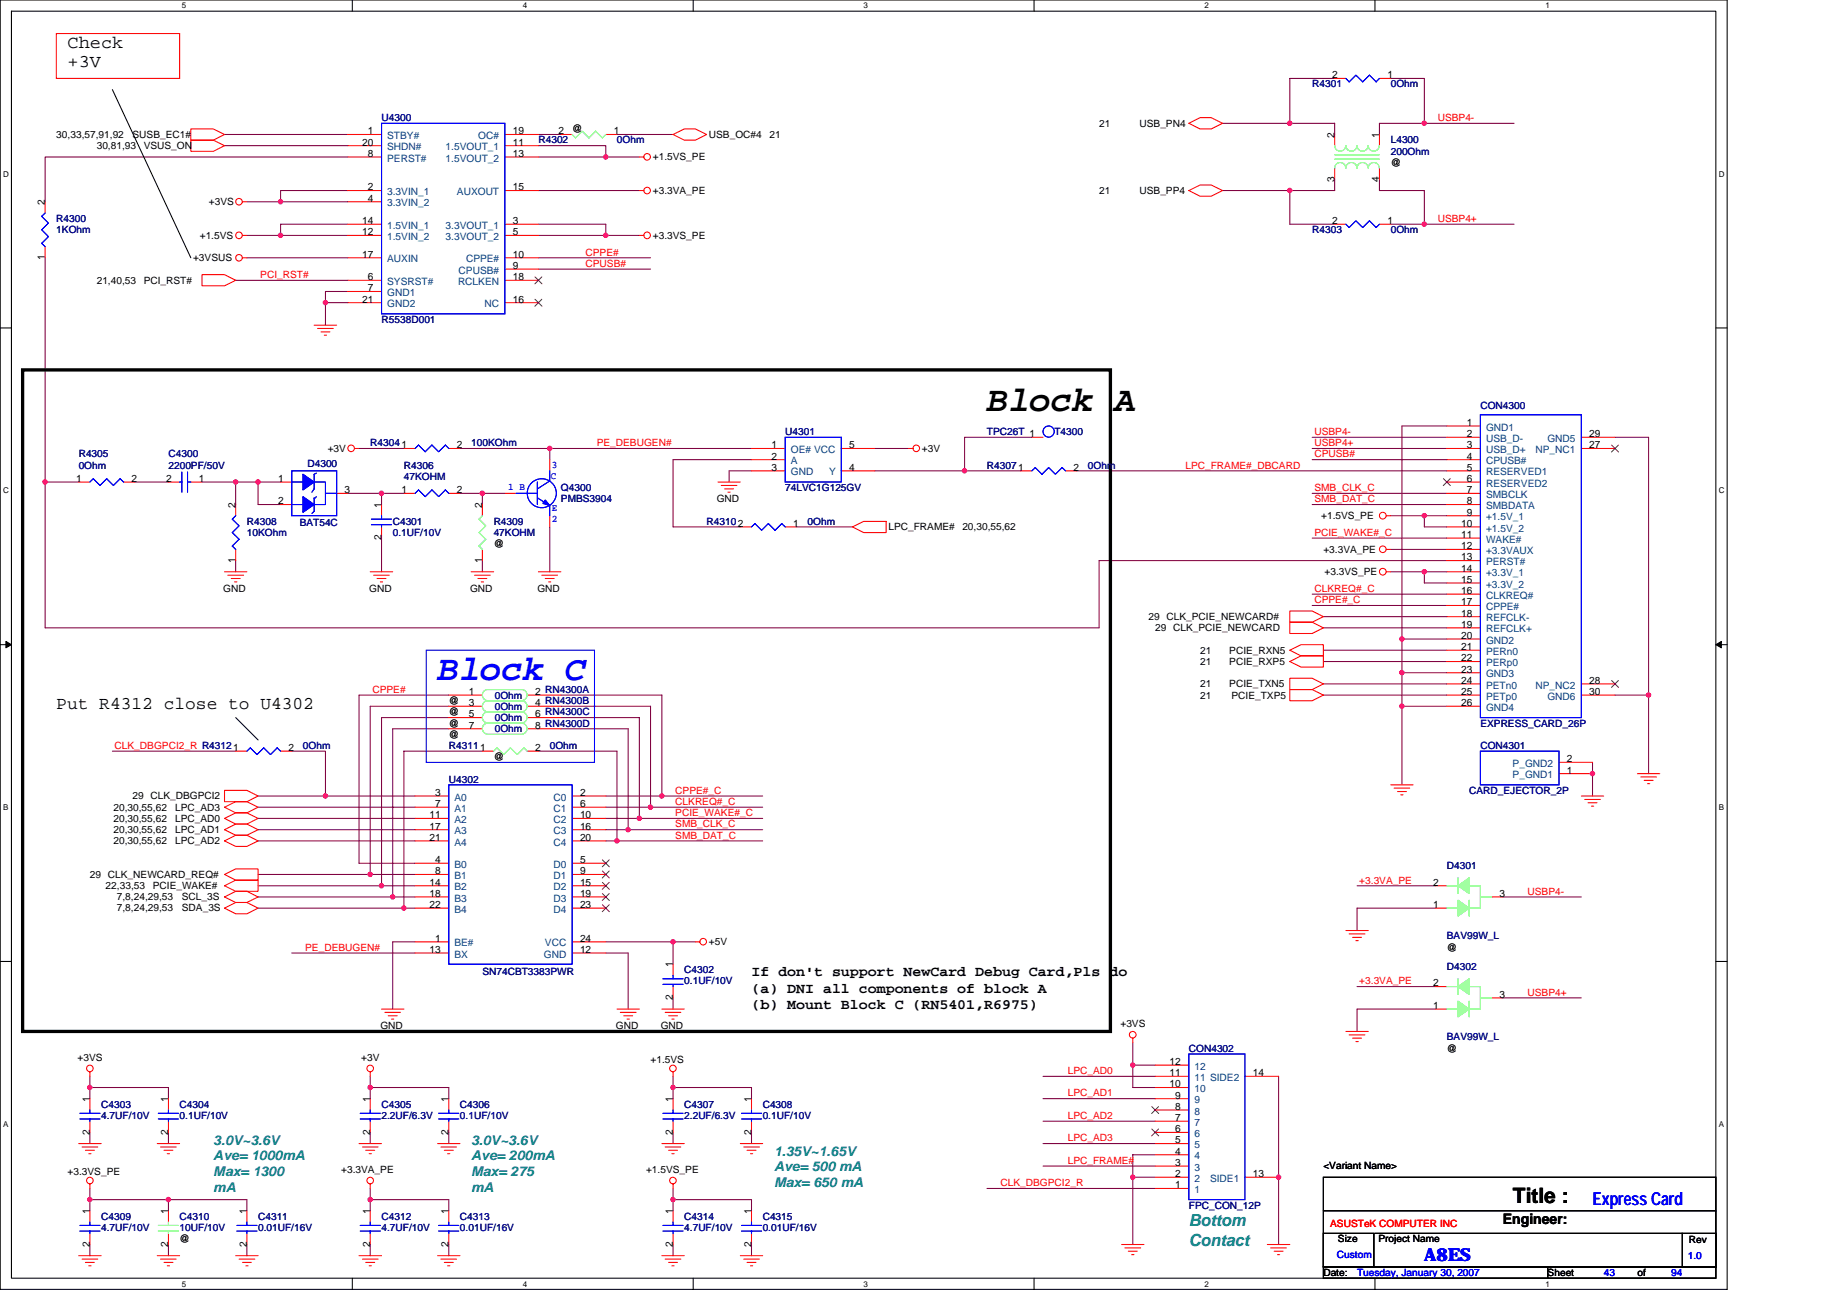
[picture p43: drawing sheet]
<svg xmlns="http://www.w3.org/2000/svg" width="297mm" height="210mm" viewBox="0 0 297 210" stroke-linecap="round" stroke-linejoin="round" font-family="sans-serif">
<defs><g id="words">
<text font-size="5.8" x="158.7" y="66.1">Block A</text>
<text font-size="5.8" fill="#00f" x="70.4" y="109.4">Block C</text>
<text font-size="3.4" x="243.3" y="193.4">Title :</text>
<g font-size="2.9">
<text x="10.9" y="7.7">Check</text>
<text x="10.9" y="10.8">+3V</text>
<text x="9.1" y="114.1">Put R4312 close to U4302</text>
</g>
<g font-size="2.9" fill="#00f">
<text x="256.1" y="193.8">Express Card</text>
<text x="229.1" y="202.9">A8ES</text>
</g>
<g font-size="2.7" fill="#008080">
<text x="191.2" y="197.2">Bottom</text>
<text x="191.2" y="200.4">Contact</text>
</g>
<g font-size="2.3">
<text x="120.9" y="157">If don't support NewCard Debug Card,Pls do</text>
<text x="120.9" y="159.6">(a) DNI all components of block A</text>
<text x="120.9" y="162.3">(b) Mount Block C (RN5401,R6975)</text>
<text x="241.7" y="196.9">Engineer:</text>
</g>
<g font-size="2.2" fill="#008080">
<text x="34.3" y="184.1">3.0V~3.6V</text>
<text x="75.8" y="184.1">3.0V~3.6V</text>
<text x="124.5" y="185.9">1.35V~1.65V</text>
<text x="34.3" y="186.6">Ave= 1000mA</text>
<text x="34.3" y="189.1">Max= 1300</text>
<text x="34.3" y="191.7">mA</text>
<text x="75.8" y="186.6">Ave= 200mA</text>
<text x="75.8" y="189.1">Max= 275</text>
<text x="75.8" y="191.7">mA</text>
<text x="124.5" y="188.4">Ave= 500 mA</text>
<text x="124.5" y="190.9">Max= 650 mA</text>
</g>
<g font-size="1.6" fill="#000080">
<text x="211" y="14.1">R4301</text>
<text x="223.7" y="14.1">0Ohm</text>
<text x="61.4" y="19.5">U4300</text>
<text x="86.6" y="23.1">R4302</text>
<text x="99.2" y="23.1">0Ohm</text>
<text x="223.7" y="23.1">L4300</text>
<text x="223.7" y="24.9">200Ohm</text>
<text x="9.1" y="35.7">R4300</text>
<text x="9.1" y="37.5">1KOhm</text>
<text x="211" y="37.5">R4303</text>
<text x="223.7" y="37.5">0Ohm</text>
<text x="61.4" y="51.9">R5538D001</text>
<text x="238.1" y="65.8">CON4300</text>
<text x="59.5" y="71.8">R43041</text>
<text x="75.8" y="71.8">100KOhm</text>
<text x="126.3" y="70">U4301</text>
<text x="158.7" y="70">TPC26T 1</text>
<text x="169.6" y="70">T4300</text>
<text x="12.7" y="73.6">R4305</text>
<text x="12.7" y="75.4">0Ohm</text>
<text x="27.1" y="73.6">C4300</text>
<text x="27.1" y="75.4">2200PF/50V</text>
<text x="49.4" y="75.2">D4300</text>
<text x="65" y="75.4">R4306</text>
<text x="65" y="77.2">47KOHM</text>
<text x="158.7" y="75.4">R43071</text>
<text x="175" y="75.4">0Ohm</text>
<text x="90.2" y="79">Q4300</text>
<text x="90.2" y="80.8">PMBS3904</text>
<text x="126.3" y="79">74LVC1G125GV</text>
<text x="39.7" y="84.4">R4308</text>
<text x="39.7" y="86.2">10KOhm</text>
<text x="48.2" y="84.6">BAT54C</text>
<text x="63.2" y="84.4">C4301</text>
<text x="63.2" y="86.2">0.1UF/10V</text>
<text x="79.4" y="84.4">R4309</text>
<text x="79.4" y="86.2">47KOHM</text>
<text x="113.6" y="84.4">R43102</text>
<text x="129.9" y="84.4">0Ohm</text>
<text x="79.6" y="112.4">0Ohm</text>
<text x="79.6" y="116">0Ohm</text>
<text x="79.6" y="114.2">0Ohm</text>
<text x="79.6" y="117.8">0Ohm</text>
<text x="238.1" y="116.9">EXPRESS_CARD_26P</text>
<text x="48.7" y="120.5">0Ohm</text>
<text x="72.2" y="120.5">R43111</text>
<text x="72.2" y="125.9">U4302</text>
<text x="88.4" y="120.5">0Ohm</text>
<text x="238.1" y="120.5">CON4301</text>
<text x="236.3" y="127.7">CARD_EJECTOR_2P</text>
<text x="232.7" y="139.8">D4301</text>
<text x="232.7" y="156">D4302</text>
<text x="232.7" y="151.1">BAV99W_L</text>
<text x="77.6" y="156.9">SN74CBT3383PWR</text>
<text x="110" y="156.5">C4302</text>
<text x="110" y="158.3">0.1UF/10V</text>
<text x="232.7" y="167.3">BAV99W_L</text>
<text x="191.2" y="169.1">CON4302</text>
<text x="16.3" y="178.2">C4303</text>
<text x="16.3" y="180">4.7UF/10V</text>
<text x="28.9" y="178.2">C4304</text>
<text x="28.9" y="180">0.1UF/10V</text>
<text x="61.4" y="178.2">C4305</text>
<text x="61.4" y="180">2.2UF/6.3V</text>
<text x="74" y="178.2">C4306</text>
<text x="74" y="180">0.1UF/10V</text>
<text x="110" y="178.2">C4307</text>
<text x="110" y="180">2.2UF/6.3V</text>
<text x="122.7" y="178.2">C4308</text>
<text x="122.7" y="180">0.1UF/10V</text>
<text x="16.3" y="196.2">C4309</text>
<text x="28.9" y="196.2">C4310</text>
<text x="41.5" y="196.2">C4311</text>
<text x="61.4" y="196.2">C4312</text>
<text x="74" y="196.2">C4313</text>
<text x="110" y="196.2">C4314</text>
<text x="122.7" y="196.2">C4315</text>
<text x="191.2" y="194.4">FPC_CON_12P</text>
<text x="16.3" y="198">4.7UF/10V</text>
<text x="28.9" y="198">10UF/10V</text>
<text x="41.5" y="198">0.01UF/16V</text>
<text x="61.4" y="198">4.7UF/10V</text>
<text x="74" y="198">0.01UF/16V</text>
<text x="110" y="198">4.7UF/10V</text>
<text x="122.7" y="198">0.01UF/16V</text>
</g>
<g font-size="1.6">
<text x="214.3" y="12.6">2</text>
<text x="223.1" y="12.6">1</text>
<text x="9.1" y="22.2">30,33,57,91,92</text>
<text x="15.6" y="24">30,81,93</text>
<text x="21.3" y="22.2">SUSB_EC1#</text>
<text x="23.1" y="24">VSUS_ON</text>
<text x="58.3" y="23.4">20</text>
<text x="59.2" y="21.6">1</text>
<text x="82.5" y="23.4">11</text>
<text x="82.5" y="21.6">19</text>
<text x="89.8" y="21.6">2</text>
<text x="92" y="21.3">@</text>
<text x="98.7" y="21.6">1</text>
<text x="114" y="22.2">USB_OC#4</text>
<text x="123.8" y="22.2">21</text>
<text x="176.8" y="20.4">21</text>
<text x="183.3" y="20.4">USB_PN4</text>
<text x="214.6" y="22.2" transform="rotate(-90 214.6 22.2)">2</text>
<text x="221.8" y="22.2" transform="rotate(-90 221.8 22.2)">1</text>
<text x="59.2" y="25.2">8</text>
<text x="82.5" y="25.2">13</text>
<text x="105" y="25.8">+1.5VS_PE</text>
<text x="214.6" y="29.2" transform="rotate(-90 214.6 29.2)">3</text>
<text x="221.8" y="29.2" transform="rotate(-90 221.8 29.2)">4</text>
<text x="223.7" y="26.7">@</text>
<text x="7.2" y="33" transform="rotate(-90 7.2 33)">2</text>
<text x="33.6" y="33">+3VS</text>
<text x="59.2" y="32.4">4</text>
<text x="59.2" y="30.6">2</text>
<text x="82.5" y="30.6">15</text>
<text x="105" y="31.2">+3.3VA_PE</text>
<text x="176.8" y="31.2">21</text>
<text x="183.3" y="31.2">USB_PP4</text>
<text x="7.2" y="41.8" transform="rotate(-90 7.2 41.8)">1</text>
<text x="32.1" y="38.4">+1.5VS</text>
<text x="58.3" y="36">14</text>
<text x="58.3" y="41.4">17</text>
<text x="58.3" y="37.8">12</text>
<text x="82.5" y="41.4">10</text>
<text x="82.5" y="37.8">5</text>
<text x="82.5" y="36">3</text>
<text x="105" y="38.4">+3.3VS_PE</text>
<text x="214.3" y="36">2</text>
<text x="223.1" y="36">1</text>
<text x="15.6" y="45.6">21,40,53</text>
<text x="23.1" y="45.6">PCI_RST#</text>
<text x="31" y="42">+3VSUS</text>
<text x="59.2" y="46.9">7</text>
<text x="59.2" y="45.1">6</text>
<text x="82.5" y="45.1">18</text>
<text x="82.5" y="43.3">9</text>
<text x="58.3" y="48.7">21</text>
<text x="82.5" y="48.7">16</text>
<text x="235.9" y="70.3">2</text>
<text x="235.9" y="68.5">1</text>
<text x="255.6" y="70.3">29</text>
<text x="12.3" y="77.5">1</text>
<text x="21.1" y="77.5">2</text>
<text x="26.7" y="77.5">2</text>
<text x="32" y="77.5">1</text>
<text x="44.7" y="77.5">1</text>
<text x="52.7" y="72.7">+3V</text>
<text x="73.4" y="72.1">2</text>
<text x="124.1" y="72.1">1</text>
<text x="124.1" y="73.9">2</text>
<text x="124.1" y="75.7">3</text>
<text x="136.6" y="75.7">4</text>
<text x="136.6" y="72.1">5</text>
<text x="148.3" y="72.7">+3V</text>
<text x="172.6" y="75.7">2</text>
<text x="235.9" y="77.5">6</text>
<text x="235.9" y="75.7">5</text>
<text x="235.9" y="73.9">4</text>
<text x="235.9" y="72.1">3</text>
<text x="255.6" y="72.1">27</text>
<text x="37.9" y="81.7" transform="rotate(-90 37.9 81.7)">2</text>
<text x="44.7" y="81.1">2</text>
<text x="55.4" y="79.3">3</text>
<text x="61.3" y="81.7" transform="rotate(-90 61.3 81.7)">1</text>
<text x="64.6" y="79.3">1</text>
<text x="73.4" y="79.3">2</text>
<text x="77.6" y="81.7" transform="rotate(-90 77.6 81.7)">2</text>
<text x="115.3" y="80.8">GND</text>
<text x="212.5" y="83.5">+1.5VS_PE</text>
<text x="235.9" y="82.9">9</text>
<text x="235.9" y="81.1">8</text>
<text x="235.9" y="79.3">7</text>
<text x="61.3" y="86.9" transform="rotate(-90 61.3 86.9)">2</text>
<text x="79.4" y="88">@</text>
<text x="127.5" y="84.7">1</text>
<text x="142.9" y="85.3">LPC_FRAME#</text>
<text x="154.8" y="85.3">20,30,55,62</text>
<text x="212.8" y="88.9">+3.3VA_PE</text>
<text x="235" y="88.3">12</text>
<text x="235" y="86.5">11</text>
<text x="235" y="84.7">10</text>
<text x="35.9" y="95.2">GND</text>
<text x="37.9" y="90.6" transform="rotate(-90 37.9 90.6)">1</text>
<text x="59.4" y="95.2">GND</text>
<text x="75.6" y="95.2">GND</text>
<text x="77.6" y="90.6" transform="rotate(-90 77.6 90.6)">1</text>
<text x="86.4" y="95.2">GND</text>
<text x="213" y="92.5">+3.3VS_PE</text>
<text x="235" y="95.5">16</text>
<text x="235" y="93.7">15</text>
<text x="235" y="91.9">14</text>
<text x="235" y="90.1">13</text>
<text x="184.7" y="99.7">29 CLK_PCIE_NEWCARD#</text>
<text x="185.8" y="101.5">29 CLK_PCIE_NEWCARD</text>
<text x="235" y="101">19</text>
<text x="235" y="99.2">18</text>
<text x="235" y="97.4">17</text>
<text x="193" y="105.1">21</text>
<text x="193" y="106.9">21</text>
<text x="197.7" y="105.1">PCIE_RXN5</text>
<text x="197.7" y="106.9">PCIE_RXP5</text>
<text x="235" y="106.4">22</text>
<text x="235" y="104.6">21</text>
<text x="235" y="102.8">20</text>
<text x="72.2" y="113.2">@</text>
<text x="75.4" y="111.8">1</text>
<text x="75.4" y="113.6">3</text>
<text x="86.1" y="111.8">2 RN4300A</text>
<text x="86.1" y="113.6">4 RN4300B</text>
<text x="193" y="110.5">21</text>
<text x="193" y="112.4">21</text>
<text x="197.7" y="110.5">PCIE_TXN5</text>
<text x="198.1" y="112.4">PCIE_TXP5</text>
<text x="235" y="113.6">26</text>
<text x="235" y="111.8">25</text>
<text x="235" y="110">24</text>
<text x="235" y="108.2">23</text>
<text x="255.6" y="111.8">30</text>
<text x="255.6" y="110">28</text>
<text x="72.2" y="116.9">@</text>
<text x="72.2" y="115">@</text>
<text x="72.2" y="118.7">@</text>
<text x="75.4" y="115.4">5</text>
<text x="75.4" y="117.2">7</text>
<text x="86.1" y="115.4">6 RN4300C</text>
<text x="86.1" y="117.2">8 RN4300D</text>
<text x="46.4" y="120.8">2</text>
<text x="79.4" y="122.3">@</text>
<text x="86.1" y="120.8">2</text>
<text x="252" y="124.4">1</text>
<text x="252" y="122.6">2</text>
<text x="18.2" y="130.4">20,30,55,62</text>
<text x="21.3" y="128.6">29 CLK_DBGPCI2</text>
<text x="28.2" y="130.4">LPC_AD3</text>
<text x="69.1" y="131.6">11</text>
<text x="70" y="128">3</text>
<text x="70" y="129.8">7</text>
<text x="93.3" y="128">2</text>
<text x="93.3" y="129.8">6</text>
<text x="93.3" y="131.6">10</text>
<text x="18.2" y="134">20,30,55,62</text>
<text x="18.2" y="132.2">20,30,55,62</text>
<text x="18.2" y="135.8">20,30,55,62</text>
<text x="28.2" y="134">LPC_AD1</text>
<text x="28.2" y="132.2">LPC_AD0</text>
<text x="28.2" y="135.8">LPC_AD2</text>
<text x="69.1" y="133.4">17</text>
<text x="69.1" y="135.2">21</text>
<text x="93.3" y="133.4">16</text>
<text x="93.3" y="135.2">20</text>
<text x="14.5" y="141.2">29 CLK_NEWCARD_REQ#</text>
<text x="17" y="143">22,33,53</text>
<text x="24.6" y="143">PCIE_WAKE#</text>
<text x="69.1" y="142.5">14</text>
<text x="70" y="138.8">4</text>
<text x="70" y="140.6">8</text>
<text x="93.3" y="138.8">5</text>
<text x="93.3" y="140.6">9</text>
<text x="93.3" y="142.5">15</text>
<text x="230.5" y="142.5">2</text>
<text x="18.8" y="144.8">7,8,24,29,53</text>
<text x="18.8" y="146.6">7,8,24,29,53</text>
<text x="29.2" y="144.8">SCL_3S</text>
<text x="29.2" y="146.6">SDA_3S</text>
<text x="69.1" y="144.3">18</text>
<text x="69.1" y="146.1">22</text>
<text x="93.3" y="144.3">19</text>
<text x="93.3" y="146.1">23</text>
<text x="230.5" y="146">1</text>
<text x="241.1" y="144.3">3</text>
<text x="69.1" y="153.3">13</text>
<text x="70" y="151.5">1</text>
<text x="93.3" y="151.5">24</text>
<text x="93.3" y="153.3">12</text>
<text x="108.2" y="155.6" transform="rotate(-90 108.2 155.6)">1</text>
<text x="114" y="152">+5V</text>
<text x="232.7" y="152.9">@</text>
<text x="108.2" y="160.9" transform="rotate(-90 108.2 160.9)">2</text>
<text x="230.5" y="158.7">2</text>
<text x="241.1" y="160.5">3</text>
<text x="61.2" y="165.5">GND</text>
<text x="99" y="165.5">GND</text>
<text x="106.3" y="165.5">GND</text>
<text x="180.2" y="165.2">+3VS</text>
<text x="230.5" y="162.3">1</text>
<text x="12.5" y="170.6">+3VS</text>
<text x="58.1" y="170.6">+3V</text>
<text x="104.6" y="171">+1.5VS</text>
<text x="188.1" y="171.3">12</text>
<text x="188.1" y="173.1">11</text>
<text x="201.5" y="173.1">14</text>
<text x="232.7" y="169.1">@</text>
<text x="14.4" y="177.3" transform="rotate(-90 14.4 177.3)">1</text>
<text x="27.1" y="177.3" transform="rotate(-90 27.1 177.3)">1</text>
<text x="59.5" y="177.3" transform="rotate(-90 59.5 177.3)">1</text>
<text x="72.2" y="177.3" transform="rotate(-90 72.2 177.3)">1</text>
<text x="108.2" y="177.3" transform="rotate(-90 108.2 177.3)">1</text>
<text x="120.8" y="177.3" transform="rotate(-90 120.8 177.3)">1</text>
<text x="188.1" y="174.9">10</text>
<text x="189" y="176.7">9</text>
<text x="189" y="178.5">8</text>
<text x="14.4" y="182.5" transform="rotate(-90 14.4 182.5)">2</text>
<text x="27.1" y="182.5" transform="rotate(-90 27.1 182.5)">2</text>
<text x="59.5" y="182.5" transform="rotate(-90 59.5 182.5)">2</text>
<text x="72.2" y="182.5" transform="rotate(-90 72.2 182.5)">2</text>
<text x="108.2" y="182.5" transform="rotate(-90 108.2 182.5)">2</text>
<text x="120.8" y="182.5" transform="rotate(-90 120.8 182.5)">2</text>
<text x="189" y="180.3">7</text>
<text x="189" y="182.1">6</text>
<text x="189" y="183.9">5</text>
<text x="189" y="185.7">4</text>
<text x="10.9" y="189">+3.3VS_PE</text>
<text x="54.9" y="188.6">+3.3VA_PE</text>
<text x="103.9" y="188.6">+1.5VS_PE</text>
<text x="189" y="187.5">3</text>
<text x="189" y="189.3">2</text>
<text x="189" y="191.1">1</text>
<text x="201.5" y="189.3">13</text>
<text x="212.8" y="188.1">&lt;Variant Name&gt;</text>
<text x="14.4" y="195.3" transform="rotate(-90 14.4 195.3)">1</text>
<text x="27.1" y="195.3" transform="rotate(-90 27.1 195.3)">1</text>
<text x="39.7" y="195.3" transform="rotate(-90 39.7 195.3)">1</text>
<text x="59.5" y="195.3" transform="rotate(-90 59.5 195.3)">1</text>
<text x="72.2" y="195.3" transform="rotate(-90 72.2 195.3)">1</text>
<text x="108.2" y="195.3" transform="rotate(-90 108.2 195.3)">1</text>
<text x="120.8" y="195.3" transform="rotate(-90 120.8 195.3)">1</text>
<text x="14.4" y="200.6" transform="rotate(-90 14.4 200.6)">2</text>
<text x="27.1" y="200.6" transform="rotate(-90 27.1 200.6)">2</text>
<text x="28.9" y="199.8">@</text>
<text x="39.7" y="200.6" transform="rotate(-90 39.7 200.6)">2</text>
<text x="59.5" y="200.6" transform="rotate(-90 59.5 200.6)">2</text>
<text x="72.2" y="200.6" transform="rotate(-90 72.2 200.6)">2</text>
<text x="108.2" y="200.6" transform="rotate(-90 108.2 200.6)">2</text>
<text x="120.8" y="200.6" transform="rotate(-90 120.8 200.6)">2</text>
<text x="215.2" y="199.8">Size</text>
<text x="221.7" y="199.8">Project Name</text>
<text x="271.6" y="200">Rev</text>
<text x="212.8" y="205.2">Date:</text>
<text x="248.9" y="205.2">Sheet</text>
<text x="263.3" y="205.2">of</text>
</g>
<g font-size="1.6" fill="#004080">
<text x="62.3" y="22.4">STBY#</text>
<text x="76.9" y="22.4">OC#</text>
<text x="62.3" y="26">PERST#</text>
<text x="62.3" y="24.2">SHDN#</text>
<text x="71.7" y="26">1.5VOUT_2</text>
<text x="71.7" y="24.2">1.5VOUT_1</text>
<text x="62.3" y="33.2">3.3VIN_2</text>
<text x="62.3" y="31.4">3.3VIN_1</text>
<text x="73.5" y="31.4">AUXOUT</text>
<text x="62.3" y="36.8">1.5VIN_1</text>
<text x="62.3" y="38.6">1.5VIN_2</text>
<text x="71.7" y="38.6">3.3VOUT_2</text>
<text x="71.7" y="36.8">3.3VOUT_1</text>
<text x="62.3" y="47.6">GND1</text>
<text x="62.3" y="45.8">SYSRST#</text>
<text x="62.3" y="42.2">AUXIN</text>
<text x="73.7" y="45.8">RCLKEN</text>
<text x="73.8" y="44">CPUSB#</text>
<text x="74.9" y="42.2">CPPE#</text>
<text x="62.3" y="49.4">GND2</text>
<text x="77.9" y="49.4">NC</text>
<text x="239" y="71.1">USB_D-</text>
<text x="239" y="69.3">GND1</text>
<text x="248.9" y="71.1">GND5</text>
<text x="127.2" y="72.9">OE# VCC</text>
<text x="127.2" y="74.7">A</text>
<text x="127.2" y="76.5">GND</text>
<text x="133.3" y="76.5">Y</text>
<text x="239" y="76.5">RESERVED1</text>
<text x="239" y="74.7">CPUSB#</text>
<text x="239" y="72.9">USB_D+</text>
<text x="246.9" y="72.9">NP_NC1</text>
<text x="239" y="83.7">+1.5V_1</text>
<text x="239" y="81.9">SMBDATA</text>
<text x="239" y="80.1">SMBCLK</text>
<text x="239" y="78.3">RESERVED2</text>
<text x="239" y="89.1">+3.3VAUX</text>
<text x="239" y="87.3">WAKE#</text>
<text x="239" y="85.5">+1.5V_2</text>
<text x="239" y="94.5">+3.3V_2</text>
<text x="239" y="92.7">+3.3V_1</text>
<text x="239" y="90.9">PERST#</text>
<text x="239" y="101.7">REFCLK+</text>
<text x="239" y="99.9">REFCLK-</text>
<text x="239" y="98.1">CPPE#</text>
<text x="239" y="96.3">CLKREQ#</text>
<text x="239" y="107.1">PERp0</text>
<text x="239" y="105.3">PERn0</text>
<text x="239" y="103.5">GND2</text>
<text x="239" y="112.5">PETp0</text>
<text x="239" y="110.7">PETn0</text>
<text x="239" y="108.9">GND3</text>
<text x="246.9" y="110.7">NP_NC2</text>
<text x="248.9" y="112.5">GND6</text>
<text x="239" y="114.3">GND4</text>
<text x="243.3" y="125.2">P_GND1</text>
<text x="243.3" y="123.4">P_GND2</text>
<text x="73.1" y="128.8">A0</text>
<text x="73.1" y="130.6">A1</text>
<text x="89" y="128.8">C0</text>
<text x="89" y="130.6">C1</text>
<text x="73.1" y="132.4">A2</text>
<text x="73.1" y="134.2">A3</text>
<text x="73.1" y="136">A4</text>
<text x="89" y="132.4">C2</text>
<text x="89" y="134.2">C3</text>
<text x="89" y="136">C4</text>
<text x="73.1" y="139.6">B0</text>
<text x="73.1" y="141.4">B1</text>
<text x="73.1" y="143.2">B2</text>
<text x="89" y="139.6">D0</text>
<text x="89" y="141.4">D1</text>
<text x="89" y="143.2">D2</text>
<text x="73.1" y="145">B3</text>
<text x="73.1" y="146.8">B4</text>
<text x="89" y="145">D3</text>
<text x="89" y="146.8">D4</text>
<text x="73.1" y="152.2">BE#</text>
<text x="73.1" y="154">BX</text>
<text x="87.5" y="154">GND</text>
<text x="87.6" y="152.2">VCC</text>
<text x="192.1" y="172.1">12</text>
<text x="192.1" y="173.9">11 SIDE2</text>
<text x="192.1" y="175.7">10</text>
<text x="192.1" y="177.5">9</text>
<text x="192.1" y="179.3">8</text>
<text x="192.1" y="181.1">7</text>
<text x="192.1" y="182.9">6</text>
<text x="192.1" y="184.7">5</text>
<text x="192.1" y="186.5">4</text>
<text x="192.1" y="188.3">3</text>
<text x="192.1" y="190.1">2</text>
<text x="192.1" y="191.9">1</text>
<text x="194.6" y="190.1">SIDE1</text>
</g>
<g font-size="1.6" fill="#f00">
<text x="231.2" y="19.5">USBP4-</text>
<text x="231.2" y="35.7">USBP4+</text>
<text x="94.2" y="41.1">CPPE#</text>
<text x="41.9" y="44.7">PCI_RST#</text>
<text x="94.2" y="42.9">CPUSB#</text>
<text x="96" y="71.8">PE_DEBUGEN#</text>
<text x="211.4" y="70">USBP4-</text>
<text x="211.4" y="71.8">USBP4+</text>
<text x="190.6" y="75.4">LPC_FRAME#_DBCARD</text>
<text x="211.4" y="73.6">CPUSB#</text>
<text x="211.4" y="79">SMB_CLK_C</text>
<text x="211.4" y="80.8">SMB_DAT_C</text>
<text x="211.4" y="86.2">PCIE_WAKE#_C</text>
<text x="211.4" y="95.2">CLKREQ#_C</text>
<text x="211.4" y="97">CPPE#_C</text>
<text x="59.9" y="111.4">CPPE#</text>
<text x="18.4" y="120.5">CLK_DBGPCI2_R R43121</text>
<text x="108.6" y="131.3">PCIE_WAKE#_C</text>
<text x="108.6" y="129.5">CLKREQ#_C</text>
<text x="108.6" y="127.7">CPPE#_C</text>
<text x="108.6" y="133.1">SMB_CLK_C</text>
<text x="108.6" y="134.9">SMB_DAT_C</text>
<text x="218.6" y="142.1">+3.3VA_PE</text>
<text x="245.7" y="143.9">USBP4-</text>
<text x="49.1" y="152.9">PE_DEBUGEN#</text>
<text x="218.6" y="158.3">+3.3VA_PE</text>
<text x="245.7" y="160.1">USBP4+</text>
<text x="171.7" y="172.8">LPC_AD0</text>
<text x="171.7" y="176.4">LPC_AD1</text>
<text x="171.7" y="180">LPC_AD2</text>
<text x="171.7" y="183.6">LPC_AD3</text>
<text x="160.9" y="190.8">CLK_DBGPCI2_R</text>
<text x="171.7" y="187.2">LPC_FRAME#</text>
<text x="213.9" y="197.3">ASUSTeK COMPUTER INC</text>
</g>
<g font-size="1.6" fill="#00f">
<text x="88.6" y="77">C</text>
<text x="88.8" y="75.2">3</text>
<text x="81.7" y="78.8">1 B</text>
<text x="88.8" y="82.2">E</text>
<text x="88.8" y="84">2</text>
<text x="215" y="202.3">Custom</text>
<text x="271.4" y="202.5">1.0</text>
<text x="218.2" y="205.2">Tuesday, January 30, 2007</text>
<text x="257.9" y="205.2">43</text>
<text x="268.7" y="205.2">94</text>
</g>
<g font-size="1.3">
<text x="29.2" y="1.4">5</text>
<text x="84.1" y="1.4">4</text>
<text x="138.9" y="1.4">3</text>
<text x="193.7" y="1.4">2</text>
<text x="248.5" y="1.4">1</text>
<text x=".5" y="28.4">D</text>
<text x="276.4" y="28.4">D</text>
<text x=".5" y="79.4">C</text>
<text x="276.4" y="79.4">C</text>
<text x=".5" y="130.3">B</text>
<text x="276.4" y="130.3">B</text>
<text x=".5" y="181.3">A</text>
<text x="276.4" y="181.3">A</text>
<text x="29.2" y="206.9">5</text>
<text x="84.1" y="206.9">4</text>
<text x="138.9" y="206.9">3</text>
<text x="193.7" y="206.9">2</text>
<text x="248.5" y="206.9">1</text>
</g>
</g></defs>
<path d="M0 0h277.8v207.4h-277.8zM1.8 1.8h274.1v203.8h-274.1z" fill="none" stroke="#000" stroke-width=".17"/>
<g fill="#fff">
<path d="M29.2 .2h.8v1.4h-.8z"/>
<path d="M29.2 205.8h.8v1.4h-.8z"/>
</g>
<path d="M56.7 0v1.8M56.7 205.6v1.8" fill="none" stroke="#000" stroke-width=".17"/>
<g fill="#fff">
<path d="M84.1 .2h.7v1.4h-.7z"/>
<path d="M84.1 205.8h.7v1.4h-.7z"/>
</g>
<path d="M111.5 0v1.8M111.5 205.6v1.8" fill="none" stroke="#000" stroke-width=".17"/>
<g fill="#fff">
<path d="M138.9 .2h.7v1.4h-.7z"/>
<path d="M138.9 205.8h.7v1.4h-.7z"/>
</g>
<path d="M166.3 0v1.8M166.3 205.6v1.8" fill="none" stroke="#000" stroke-width=".17"/>
<g fill="#fff">
<path d="M193.7 .2h.7v1.4h-.7z"/>
<path d="M193.7 205.8h.7v1.4h-.7z"/>
</g>
<path d="M221.1 0v1.8M221.1 205.6v1.8" fill="none" stroke="#000" stroke-width=".17"/>
<g fill="#fff">
<path d="M248.5 .2h.8v1.4h-.8z"/>
<path d="M248.5 205.8h.8v1.4h-.8z"/>
<path d="M.5 27.3h.9v1.4h-.9z"/>
<path d="M276.4 27.3h.9v1.4h-.9z"/>
<path d="M.5 78.2h.9v1.5h-.9z"/>
<path d="M276.4 78.2h.9v1.5h-.9z"/>
</g>
<path d="M0 52.7h1.8M275.9 52.7h1.8" fill="none" stroke="#000" stroke-width=".17"/>
<g fill="#fff">
<path d="M.5 129.2h.9v1.4h-.9z"/>
<path d="M276.4 129.2h.9v1.4h-.9z"/>
</g>
<path d="M0 103.7h1.8M275.9 103.7h1.8" fill="none" stroke="#000" stroke-width=".17"/>
<path d="M.9 103.2l.9 .5-.9 .5zM275.9 103.7l.9-.5v1z" fill="#000" stroke="#000" stroke-width=".16"/>
<g fill="#fff">
<path d="M.5 180.1h.9v1.4h-.9z"/>
<path d="M276.4 180.1h.9v1.4h-.9z"/>
</g>
<path d="M18.1 14.4l12.6 27.1M37.9 115.4l3.6 3.6M0 154.6h1.8M275.9 154.6h1.8M212.8 189.4h63.1v14.4h-63.1zM212.8 198.4h8.2v5.4h-8.2zM212.8 194.8h63.1M221.1 198.4h49.4M270.5 198.4h5.4v5.4h-5.4zM212.8 203.8h36.1v1.8h-36.1zM248.9 203.8h27v1.8h-27z" fill="none" stroke="#000" stroke-width=".17"/>
<g fill="none" stroke="#800040" stroke-width=".17">
<path d="M196.6 19.8h18v1.8M214.6 12.6h-7.2v7.2M223.7 12.6h5.4v7.2M243.5 19.8h-21.7v1.8M36.1 21.6h19.8M36.1 23.4h19.8M39.7 37.9h16.2M39.7 32.4h16.2M55.9 25.3h-48.6v7.1M55.9 30.6h-10.8v1.8M55.9 36.1h-10.8v1.8M86.6 23.4h10.8v1.9"/>
<path d="M86.6 37.9h16.2M86.6 30.6h16.2M86.6 36.1h10.8v1.8M86.6 25.3h16.2M86.6 21.6h3.6M99.2 21.6h9M207.4 30.6v5.5h7.2M214.6 28.9v1.7h-18M221.8 28.9v1.7h7.3v5.5M223.7 36.1h19.8M7.3 41.5v59.5h169.5v-10.8h55.9M37.9 45.1h18"/>
<path d="M39.7 41.5h16.2M52.3 48.7h3.6M55.9 46.9h-3.6v5.4M86.6 41.5h18M86.6 43.3h18M7.3 77.5h5.4M21.7 77.5h5.4M32.5 77.5h12.6M37.9 77.5v3.7M41.5 77.5v3.7h3.6M55.9 79.4h9.1M57.7 72.1h7.3"/>
<path d="M61.4 79.4v1.8M74 79.4h7.2M74 72.1h46.9M77.6 79.4v1.8M88.4 72.1v1.8M120.9 73.9h-12.7v10.9h10.9M120.9 75.7h-3.6v1.8M140.7 72.1h5.4M140.7 75.7h23.4M165.9 70.3h-10.8v5.4M173.2 75.7h59.5M211 79.4h21.7"/>
<path d="M211 72.1h21.7M211 73.9h21.7M211 70.3h21.7M232.7 68.5h-7.2v57.7M259.7 70.3h5.4v54.1M37.9 90.2v1.8M61.4 86.6v5.4M77.6 90.2v1.8M88.4 84.8v7.2M128.1 84.8h9M211 81.2h21.7M211 97.4h21.7"/>
<path d="M211 86.6h21.7M211 95.6h21.7M212.8 99.2h19.9M223.7 92h9M223.7 83h9M223.7 88.4h9M229.1 83v1.8h3.6M229.1 92v1.8h3.6M72.2 113.6h-12.7v27.1M72.2 117.2h-9v27.1M72.2 115.4h-10.8v27.1M72.2 111.8h-14.5v27.1h9.1"/>
<path d="M90.2 117.2h10.8v16.3M90.2 111.8h16.2v16.2M90.2 113.6h14.4v16.2M90.2 115.4h12.6v16.2M212.8 111.8h19.9M212.8 101h19.9M212.8 106.4h19.9M212.8 104.6h19.9M212.8 110h19.9M225.5 113.6h7.2M225.5 102.8h7.2M225.5 108.2h7.2"/>
<path d="M259.7 111.8h5.4M18.1 120.8h19.8M41.5 128h10.8M41.5 135.3h25.3M41.5 131.6h25.3M41.5 133.5h25.3M41.5 129.8h25.3M46.9 120.8h5.4v7.2h14.5M77.6 120.8h-12.6v25.3M86.6 120.8h12.6v14.5M97.4 128h25.3M97.4 135.3h25.3"/>
<path d="M97.4 131.6h25.3M97.4 133.5h25.3M97.4 129.8h25.3M256.1 122.6v5.4M41.5 140.7h25.3M41.5 146.1h25.3M41.5 142.5h25.3M41.5 144.3h25.3M46.9 153.3h19.9M66.8 151.5h-3.6v10.8M97.4 153.3h3.6v9M97.4 151.5h14.4"/>
<path d="M108.2 151.5v3.6M218.2 142.5h12.7M218.2 158.7h12.7M230.9 146.1h-12.7v3.6M241.7 144.3h12.6M14.5 173.1v3.6M14.5 174.9h12.6v1.8M59.5 173.1v3.6M59.5 174.9h12.7v1.8M108.2 160.5v1.8M108.2 173.1v3.6M108.2 174.9h12.7v1.8"/>
<path d="M167.7 173.1h18.1M167.7 176.7h18.1M182.2 167.7v7.2h3.6M182.2 171.3h3.6M205.6 173.1v27.1M230.9 162.3h-12.7v3.6M241.7 160.5h12.6M14.5 182.1v1.8M14.5 191.2v3.6M14.5 193h25.2v1.8M27.1 182.1v1.8M27.1 193v1.8"/>
<path d="M59.5 182.1v1.8M59.5 191.2v3.6M59.5 193h12.7v1.8M72.2 182.1v1.8M108.2 182.1v1.8M108.2 191.2v3.6M108.2 193h12.7v1.8M120.9 182.1v1.8M158.7 191.2h27.1M167.7 180.3h18.1M167.7 183.9h18.1M167.7 187.6h18.1"/>
<path d="M182.2 189.4v10.8M185.8 185.7h-3.6v3.7h3.6M14.5 200.2v1.8M27.1 200.2v1.8M39.7 200.2v1.8M59.5 200.2v1.8M72.2 200.2v1.8M108.2 200.2v1.8M120.9 200.2v1.8"/>
</g>
<g fill="#f0f" stroke="#f0f" stroke-width=".17">
<circle cx="45.1" cy="37.9" r=".35"/>
<circle cx="108.2" cy="174.9" r=".35"/>
<circle cx="59.5" cy="174.9" r=".35"/>
<circle cx="207.4" cy="19.8" r=".35"/>
<circle cx="207.4" cy="30.6" r=".35"/>
<circle cx="52.3" cy="128" r=".35"/>
<circle cx="41.5" cy="77.5" r=".35"/>
<circle cx="64.9" cy="146.1" r=".35"/>
<circle cx="61.3" cy="79.3" r=".35"/>
<circle cx="37.9" cy="77.5" r=".35"/>
<circle cx="106.4" cy="128" r=".35"/>
<circle cx="61.3" cy="142.5" r=".35"/>
<circle cx="102.8" cy="131.6" r=".35"/>
<circle cx="101" cy="133.4" r=".35"/>
<circle cx="63.1" cy="144.3" r=".35"/>
<circle cx="108.2" cy="151.5" r=".35"/>
<circle cx="59.5" cy="140.6" r=".35"/>
<circle cx="77.6" cy="79.3" r=".35"/>
<circle cx="45.1" cy="32.4" r=".35"/>
<circle cx="88.4" cy="72.1" r=".35"/>
<circle cx="14.4" cy="174.9" r=".35"/>
<circle cx="155.1" cy="75.7" r=".35"/>
<circle cx="97.4" cy="25.2" r=".35"/>
<circle cx="7.2" cy="77.5" r=".35"/>
<circle cx="59.5" cy="192.9" r=".35"/>
<circle cx="225.5" cy="102.8" r=".35"/>
<circle cx="225.5" cy="108.2" r=".35"/>
<circle cx="27.1" cy="192.9" r=".35"/>
<circle cx="229" cy="82.9" r=".35"/>
<circle cx="265.1" cy="111.8" r=".35"/>
<circle cx="52.3" cy="48.7" r=".35"/>
<circle cx="229" cy="19.8" r=".35"/>
<circle cx="225.5" cy="113.6" r=".35"/>
<circle cx="99.2" cy="135.2" r=".35"/>
<circle cx="229" cy="36.1" r=".35"/>
<circle cx="104.6" cy="129.8" r=".35"/>
<circle cx="108.2" cy="192.9" r=".35"/>
<circle cx="229" cy="92" r=".35"/>
<circle cx="97.4" cy="37.9" r=".35"/>
<circle cx="14.4" cy="192.9" r=".35"/>
<circle cx="256.1" cy="124.4" r=".35"/>
<circle cx="182.2" cy="171.3" r=".35"/>
<circle cx="182.2" cy="189.3" r=".35"/>
<circle cx="205.6" cy="189.3" r=".35"/>
</g>
<g fill="none" stroke="#f00" stroke-width=".17">
<path d="M9.1 5.4h19.8v7.2h-19.8zM191.2 19.8l1.8-.9h1.8l1.8 .9-1.8 .9h-1.8zM214.6 12.6h1.8M221.8 12.6h1.9M7.3 32.4v1.9M7.3 39.7v1.8M30.7 20.7h3.6l1.8 .9-1.8 .9h-3.6zM30.7 22.5h3.6l1.8 .9-1.8 .9h-3.6zM39 37.9h.7M39 32.4h.7M55.9 25.3h5.5M55.9 37.9h5.5"/>
<path d="M55.9 30.6h5.5M55.9 32.4h5.5M55.9 36.1h5.5M55.9 21.6h5.5M55.9 23.4h5.5M81.2 25.3h5.4M81.2 37.9h5.4M81.2 30.6h5.4M81.2 36.1h5.4M81.2 21.6h5.4M81.2 23.4h5.4M90.2 21.6h1.8"/>
<path d="M97.4 21.6h1.8M102.8 25.3h.7M102.8 37.9h.7M102.8 30.6h.7M108.2 21.6l1.8-.9h1.8l1.8 .9-1.8 .9h-1.8zM191.2 30.6l1.8-.8h1.8l1.8 .8-1.8 1h-1.8zM214.6 36.1h1.8M214.6 21.6v1.8M214.6 27.1v1.8M221.8 36.1h1.9M221.8 21.6v1.8M221.8 27.1v1.8"/>
<path d="M32.5 44.2h3.6l1.8 .9-1.8 .9h-3.6zM39 41.5h.7M50.5 52.3h3.6M51.1 52.8h2.5M51.6 53.4h1.5M52.2 53.9h.3M55.9 41.5h5.5M55.9 46.9h5.5M55.9 45.1h5.5M55.9 48.7h5.5M81.2 41.5h5.4M81.2 45.1h5.4"/>
<path d="M81.2 48.7h5.4M81.2 43.3h5.4M12.7 77.5h1.8M19.9 77.5h1.8M27.1 77.5h1.8M30.7 77.5h1.8M45.1 77.5h1.8M54.1 79.4h1.8M57 72.1h.7M65 72.1h1.8M65 79.4h1.8M72.2 72.1h1.8"/>
<path d="M72.2 79.4h1.8M81.2 79.4h1.8M88.4 73.9v1.8M115.5 77.5h3.6M116 78.1h2.5M116.5 78.6h1.5M117.1 79.2h.3M120.9 72.1h5.4M120.9 75.7h5.4M120.9 73.9h5.4M135.3 72.1h5.4M135.3 75.7h5.4"/>
<path d="M146.1 72.1h.7M164.1 75.7h1.8M165.9 70.3h1.8M171.4 75.7h1.8M232.7 72.1h5.4M232.7 77.5h5.4M232.7 79.4h5.4M232.7 75.7h5.4M232.7 73.9h5.4M232.7 70.3h5.4M232.7 68.5h5.4M254.3 72.1h5.4"/>
<path d="M254.3 70.3h5.4M36.1 92h3.6M36.6 92.5h2.6M37.2 93h1.4M37.7 93.6h.4M37.9 81.2v1.8M37.9 88.4v1.8M45.1 81.2h1.8M59.5 92h3.7M60.1 92.5h2.5M60.6 93h1.5M61.2 93.6h.3"/>
<path d="M61.4 81.2v1.8M61.4 84.8v1.8M75.8 92h3.6M76.3 92.5h2.5M76.9 93h1.4M77.4 93.6h.4M77.6 81.2v1.8M77.6 88.4v1.8M86.6 92h3.6M87.1 92.5h2.6M87.7 93h1.4M88.2 93.6h.4"/>
<path d="M88.4 83v1.8M119.1 84.8h1.8M126.3 84.8h1.8M137.1 84.8l1.8-.9h3.6v1.8h-3.6zM207.4 98.3h3.6l1.8 .9-1.8 .9h-3.6zM222.9 92h.8M222.9 83h.8M222.9 88.4h.8M232.7 92h5.4M232.7 83h5.4M232.7 88.4h5.4M232.7 81.2h5.4"/>
<path d="M232.7 99.2h5.4M232.7 97.4h5.4M232.7 95.6h5.4M232.7 93.8h5.4M232.7 90.2h5.4M232.7 86.6h5.4M232.7 84.8h5.4M72.2 115.4h5.4M72.2 111.8h5.4M72.2 113.6h5.4M72.2 117.2h5.4M84.8 115.4h5.4"/>
<path d="M84.8 111.8h5.4M84.8 113.6h5.4M84.8 117.2h5.4M207.4 109.1h3.6l1.8 .9-1.8 .9h-3.6zM207.4 100.1h3.6l1.8 .9-1.8 .9h-3.6zM207.4 110.9h3.6l1.8 .9-1.8 .9h-3.6zM207.4 104.6l1.8-.9h3.6v1.8h-3.6zM207.4 106.4l1.8-.9h3.6v1.8h-3.6zM232.7 111.8h5.4M232.7 113.6h5.4M232.7 110h5.4M232.7 108.2h5.4"/>
<path d="M232.7 106.4h5.4M232.7 104.6h5.4M232.7 102.8h5.4M232.7 101h5.4M254.3 111.8h5.4M254.3 110h5.4M36.1 127.1h3.6l1.8 .9-1.8 .9h-3.6zM36.1 133.5l1.8-1h1.8l1.8 1-1.8 .8h-1.8zM36.1 129.8l1.8-.9h1.8l1.8 .9-1.8 .9h-1.8zM36.1 131.6l1.8-.9h1.8l1.8 .9-1.8 .9h-1.8zM36.1 135.3l1.8-1h1.8l1.8 1-1.8 .8h-1.8zM37.9 120.8h1.8"/>
<path d="M45.1 120.8h1.8M66.8 128h5.4M66.8 129.8h5.4M66.8 131.6h5.4M66.8 133.5h5.4M66.8 135.3h5.4M66.8 138.9h5.4M77.6 120.8h1.8M84.8 120.8h1.8M92 128h5.4M92 129.8h5.4M92 131.6h5.4"/>
<path d="M92 133.5h5.4M92 135.3h5.4M92 138.9h5.4M223.7 126.2h3.6M224.2 126.8h2.5M224.7 127.3h1.5M225.3 127.8h.3M250.7 124.4h5.4M250.7 122.6h5.4M254.3 128h3.6M254.9 128.6h2.5M255.4 129.1h1.4"/>
<path d="M255.9 129.7h.4M263.3 124.4h3.6M263.9 125h2.5M264.4 125.5h1.5M265 126h.3M36.1 140.7l1.8-.9h3.6v1.8h-3.6zM36.1 144.3l1.8-.9h1.8l1.8 .9-1.8 .9h-1.8zM36.1 146.1l1.8-.9h1.8l1.8 .9-1.8 .9h-1.8zM36.1 142.5l1.8-.9h3.6v1.8h-3.6zM66.8 151.5h5.4M66.8 140.7h5.4M66.8 142.5h5.4"/>
<path d="M66.8 144.3h5.4M66.8 146.1h5.4M66.8 153.3h5.4M92 151.5h5.4M92 140.7h5.4M92 142.5h5.4M92 144.3h5.4M92 146.1h5.4M92 153.3h5.4M108.2 155.1v1.8M108.2 158.7v1.8M111.8 151.5h.8"/>
<path d="M216.4 149.7h3.6M217 150.2h2.5M217.5 150.8h1.5M218.1 151.3h.3M230.9 142.5h1.8M230.9 146.1h1.8M230.9 158.7h1.8M239.9 144.3h1.8M14.5 172.4v.7M14.5 176.7v1.8M27.1 176.7v1.8M59.5 172.4v.7"/>
<path d="M59.5 176.7v1.8M61.4 162.3h3.6M61.9 162.8h2.5M62.4 163.4h1.5M63 163.9h.3M72.2 176.7v1.8M99.2 162.3h3.6M99.8 162.8h2.5M100.3 163.4h1.4M100.8 163.9h.4M106.4 162.3h3.6M107 162.8h2.5"/>
<path d="M107.5 163.4h1.5M108.1 163.9h.3M108.2 172.4v.7M108.2 176.7v1.8M120.9 176.7v1.8M182.2 167v.7M185.8 171.3h5.4M185.8 173.1h5.4M185.8 174.9h5.4M185.8 176.7h5.4M185.8 178.5h5.4M200.2 173.1h5.4"/>
<path d="M216.4 165.9h3.6M217 166.5h2.5M217.5 167h1.5M218.1 167.5h.3M230.9 162.3h1.8M239.9 160.5h1.8M12.7 183.9h3.6M13.2 184.5h2.5M13.7 185h1.5M14.3 185.6h.3M14.5 180.3v1.8M14.5 190.4v.8"/>
<path d="M14.5 194.8v1.8M14.5 198.4v1.8M25.3 183.9h3.6M25.8 184.5h2.5M26.4 185h1.4M26.9 185.6h.4M27.1 180.3v1.8M27.1 194.8v1.8M27.1 198.4v1.8M39.7 194.8v1.8M39.7 198.4v1.8M57.7 183.9h3.7"/>
<path d="M58.3 184.5h2.5M58.8 185h1.5M59.4 185.6h.3M59.5 180.3v1.8M59.5 190.4v.8M59.5 194.8v1.8M59.5 198.4v1.8M70.4 183.9h3.6M70.9 184.5h2.5M71.5 185h1.4M72 185.6h.3M72.2 180.3v1.8"/>
<path d="M72.2 194.8v1.8M72.2 198.4v1.8M106.4 183.9h3.6M107 184.5h2.5M107.5 185h1.5M108.1 185.6h.3M108.2 180.3v1.8M108.2 190.4v.8M108.2 194.8v1.8M108.2 198.4v1.8M119.1 183.9h3.6M119.6 184.5h2.5"/>
<path d="M120.1 185h1.5M120.7 185.6h.3M120.9 180.3v1.8M120.9 194.8v1.8M120.9 198.4v1.8M185.8 183.9h5.4M185.8 180.3h5.4M185.8 182.1h5.4M185.8 185.7h5.4M185.8 187.6h5.4M185.8 189.4h5.4M185.8 191.2h5.4"/>
<path d="M200.2 189.4h5.4M12.7 202h3.6M13.2 202.5h2.5M13.7 203.1h1.5M14.3 203.6h.3M25.3 202h3.6M25.8 202.5h2.5M26.4 203.1h1.4M26.9 203.6h.4M37.9 202h3.6M38.5 202.5h2.5M39 203.1h1.4"/>
<path d="M39.5 203.6h.4M57.7 202h3.7M58.3 202.5h2.5M58.8 203.1h1.5M59.4 203.6h.3M70.4 202h3.6M70.9 202.5h2.5M71.5 203.1h1.4M72 203.6h.3M106.4 202h3.6M107 202.5h2.5M107.5 203.1h1.5"/>
<path d="M108.1 203.6h.3M119.1 202h3.6M119.6 202.5h2.5M120.1 203.1h1.5M120.7 203.6h.3M180.4 200.2h3.6M180.9 200.7h2.5M181.5 201.3h1.4M182 201.8h.4M203.8 200.2h3.6M204.4 200.7h2.5M204.9 201.3h1.5"/>
<path d="M205.4 201.8h.4"/>
<circle cx="38.4" cy="37.9" r=".53"/>
<circle cx="38.4" cy="32.4" r=".53"/>
<circle cx="104.1" cy="37.9" r=".53"/>
<circle cx="104.1" cy="30.6" r=".53"/>
<circle cx="104.1" cy="25.2" r=".53"/>
<circle cx="38.4" cy="41.5" r=".53"/>
<circle cx="56.5" cy="72.1" r=".53"/>
<circle cx="147.4" cy="72.1" r=".53"/>
<circle cx="222.4" cy="92" r=".54"/>
<circle cx="222.4" cy="82.9" r=".54"/>
<circle cx="222.4" cy="88.3" r=".54"/>
<circle cx="113.1" cy="151.5" r=".53"/>
<circle cx="14.5" cy="171.8" r=".53"/>
<circle cx="59.5" cy="171.8" r=".53"/>
<circle cx="108.2" cy="171.8" r=".53"/>
<circle cx="182.2" cy="166.4" r=".54"/>
<circle cx="14.5" cy="189.9" r=".53"/>
<circle cx="59.5" cy="189.9" r=".53"/>
<circle cx="108.2" cy="189.9" r=".53"/>
</g>
<g fill="none" stroke="#00f" stroke-width=".17">
<path d="M61.4 19.8h19.8v30.7h-19.8zM216.4 12.6l.6 .6 1.1-1.1 1.1 1.1 1-1.1 1.1 1.1 .5-.6M7.3 34.3l-.6 .5 1.1 1.1-1.1 1.1 1.1 1.1-1.1 1 .6 .6M216.4 36.1l.6 .5 1.1-1.1 1.1 1.1 1-1.1 1.1 1.1 .5-.5M14.5 77.5l.5-.5 1.1 1.1 1.1-1.1 1 1.1 1.1-1.1 .6 .5M28.9 77.5h.3M29.2 75.9v3.3M30.2 75.9v3.3M30.2 77.5h.5M46.9 75.7h7.2v7.3h-7.2zM46.9 77.5h1.8M50.5 77.5h1.8v3.7h-1.8"/>
<path d="M50.9 76.1l-.4 .2v2.3l-.3 .6M50.9 79.9l-.4 .3M52.3 79.4h1.8M66.8 72.1l.5-.5 1.1 1.1 1.1-1.1 1 1.1 1.1-1.1 .6 .5M66.8 79.4l.5-.6 1.1 1.1 1.1-1.1 1 1.1 1.1-1.1 .6 .6M83 79.4h3.4M86.4 77.5v3.7M88.4 75.7v1.7l-2 1.2M126.3 70.3h9v7.2h-9zM165.9 75.7l.6-.5 1.1 1.1 1.1-1.1 1 1.1 1.1-1.1 .6 .5M238.1 66.7h16.2v48.7h-16.2zM37.9 83l-.5 .5 1.1 1.1-1.1 1.1 1.1 1-1.1 1.1 .5 .6"/>
<path d="M46.9 81.2h1.8M50.5 80.1v2.1l-.3 .4M59.7 83.5h3.3M59.7 84.4h3.3M61.4 83v.5M61.4 84.4v.4M86.4 80.1l2 1.2v1.7M120.9 84.8l.5-.6 1.1 1.1 1.1-1.1 1 1.1 1.1-1.1 .6 .6M68.6 104.6h27v18h-27zM39.7 120.8l.6-.5 1 1.1 1.1-1.1 1.1 1.1 1.1-1.1 .5 .5M72.2 126.2h19.8v28.9h-19.8zM238.1 120.8h12.6v5.4h-12.6z"/>
<path d="M106.6 157.4h3.3M106.6 158.3h3.3M108.2 156.9v.5M108.2 158.3v.4M12.8 179.1h3.3M12.8 180h3.3M14.5 178.5v.6M14.5 180v.3M25.5 179.1h3.2M25.5 180h3.2M27.1 178.5v.6M27.1 180v.3"/>
<path d="M57.9 179.1h3.3M57.9 180h3.3M59.5 178.5v.6M59.5 180v.3M70.5 179.1h3.3M70.5 180h3.3M72.2 178.5v.6M72.2 180v.3M106.6 179.1h3.3M106.6 180h3.3M108.2 178.5v.6M108.2 180v.3"/>
<path d="M119.2 179.1h3.3M119.2 180h3.3M120.9 178.5v.6M120.9 180v.3M191.2 169.5h9v23.5h-9zM12.8 197.1h3.3M12.8 198h3.3M14.5 196.6v.5M14.5 198v.4M38.1 197.1h3.2M38.1 198h3.2M39.7 196.6v.5"/>
<path d="M39.7 198v.4M57.9 197.1h3.3M57.9 198h3.3M59.5 196.6v.5M59.5 198v.4M70.5 197.1h3.3M70.5 198h3.3M72.2 196.6v.5M72.2 198v.4M106.6 197.1h3.3M106.6 198h3.3M108.2 196.6v.5"/>
<path d="M108.2 198v.4M119.2 197.1h3.3M119.2 198h3.3M120.9 196.6v.5M120.9 198v.4"/>
<circle cx="87.1" cy="79.3" r="2.34"/>
<circle cx="168.6" cy="69.4" r=".9"/>
</g>
<path d="M3.6 59.5h175v106.4h-175z" fill="none" stroke="#000" stroke-width=".53"/>
<g fill="none" stroke="#804000" stroke-width=".16">
<path d="M86 44.5l1.2 1.2M86 48.1l1.2 1.2M87.1 44.5l-1.1 1.2M87.1 48.1l-1.1 1.2M232.1 77l1.2 1.1M233.2 77l-1.1 1.1M259.2 71.6l1.1 1.1M260.3 71.6l-1.1 1.1M259.2 109.5l1.1 1.1M260.3 109.5l-1.1 1.1M96.9 138.3l1.1 1.1M98 138.3l-1.1 1.1"/>
<path d="M96.9 140.1l1.1 1.1M96.9 141.9l1.1 1.1M96.9 143.7l1.1 1.1M96.9 145.5l1.1 1.1M98 140.1l-1.1 1.1M98 141.9l-1.1 1.1M98 143.7l-1.1 1.1M98 145.5l-1.1 1.1M185.2 178l1.1 1.1M186.3 178l-1.1 1.1M185.2 181.6l1.1 1.1M186.3 181.6l-1.1 1.1"/>
</g>
<g fill="none" stroke="#80ff80" stroke-width=".17">
<path d="M92 21.6l.6 .6 1-1.1 1.1 1.1 1.1-1.1 1.1 1.1 .5-.6M214.6 23.4a.89 .89 0 0 0 .9 .9 .89 .89 0 0 0 .9-.9M214.6 27a.89 .89 0 0 1 .9-.9 .89 .89 0 0 1 .9 .9M214.6 24.9h7.2M214.6 25.6h7.2M216.4 23.4a.9 .9 0 0 0 .9 .9 .9 .9 0 0 0 .9-.9 .89 .89 0 0 0 .9 .9 .89 .89 0 0 0 .9-.9M216.4 27a.9 .9 0 0 1 .9-.9 .9 .9 0 0 1 .9 .9 .89 .89 0 0 1 .9-.9 .89 .89 0 0 1 .9 .9M220 23.4a.89 .89 0 0 0 .9 .9 .89 .89 0 0 0 .9-.9M220 27a.89 .89 0 0 1 .9-.9 .89 .89 0 0 1 .9 .9M77.6 83l-.6 .5 1.1 1.1-1.1 1.1 1.1 1-1.1 1.1 .6 .6M78.2 114.5a.89 .89 0 0 0-.6 .9 .89 .89 0 0 0 .7 .9M78.2 110.9a.89 .89 0 0 0-.6 .9 .89 .89 0 0 0 .7 .9"/>
<path d="M78.2 112.7a.89 .89 0 0 0-.6 .9 .89 .89 0 0 0 .7 .9M78.2 116.3a.89 .89 0 0 0-.6 .9 .89 .89 0 0 0 .7 .9M78.3 114.5h5.8M78.3 116.3h5.8M78.3 110.9h5.8M78.3 112.7h5.8M78.3 118.1h5.8M84.1 114.5a.89 .89 0 0 1 .7 .9 .89 .89 0 0 1-.8 .9M84.1 110.9a.89 .89 0 0 1 .7 .9 .89 .89 0 0 1-.8 .9M84.1 112.7a.89 .89 0 0 1 .7 .9 .89 .89 0 0 1-.8 .9M84.1 116.3a.89 .89 0 0 1 .7 .9 .89 .89 0 0 1-.8 .9M79.4 120.8l.5-.5 1.1 1.1 1.1-1.1 1.1 1.1 1.1-1.1 .5 .5"/>
<path d="M232.7 158.7h1.8M232.7 142.5h1.8M232.7 146.1h1.8M234.5 141.2v2.5M234.5 157.4v2.6M236.3 158.7h1.8v3.6h-1.8M236.3 142.5h1.8v3.6h-1.8M236.3 144.8v2.5M238.1 144.3h1.8M232.7 162.3h1.8M236.3 161v2.6M238.1 160.5h1.8"/>
<path d="M25.5 197.1h3.2M25.5 198h3.2M27.1 196.6v.5M27.1 198v.4"/>
</g>
<g fill="#00f" stroke="#00f" stroke-width=".17">
<path d="M48.7 79.9l1.8 1.3-1.8 1.2z" fill-rule="evenodd"/>
<path d="M48.7 76.3l1.8 1.2-1.8 1.3z" fill-rule="evenodd"/>
<path d="M48.7 79.9l1.8 1.3-1.8 1.2z" fill-rule="evenodd"/>
<path d="M48.7 76.3l1.8 1.2-1.8 1.3z" fill-rule="evenodd"/>
<path d="M87.7 80.4l.7 .9-1.1-.3z" fill-rule="evenodd"/>
<path d="M87.7 80.4l.7 .9-1.1-.3z" fill-rule="evenodd"/>
</g>
<g fill="#80ff80" stroke="#80ff80" stroke-width=".17">
<path d="M234.5 158.7l1.8-1.3v2.6z" fill-rule="evenodd"/>
<path d="M234.5 161l1.8 1.3-1.8 1.3z" fill-rule="evenodd"/>
<path d="M234.5 158.7l1.8-1.3v2.6z" fill-rule="evenodd"/>
<path d="M234.5 161l1.8 1.3-1.8 1.3z" fill-rule="evenodd"/>
<path d="M234.5 142.5l1.8-1.3v2.5z" fill-rule="evenodd"/>
<path d="M234.5 144.8l1.8 1.3-1.8 1.2z" fill-rule="evenodd"/>
<path d="M234.5 142.5l1.8-1.3v2.5z" fill-rule="evenodd"/>
<path d="M234.5 144.8l1.8 1.3-1.8 1.2z" fill-rule="evenodd"/>
</g>
<use href="#words"/>
</svg>
